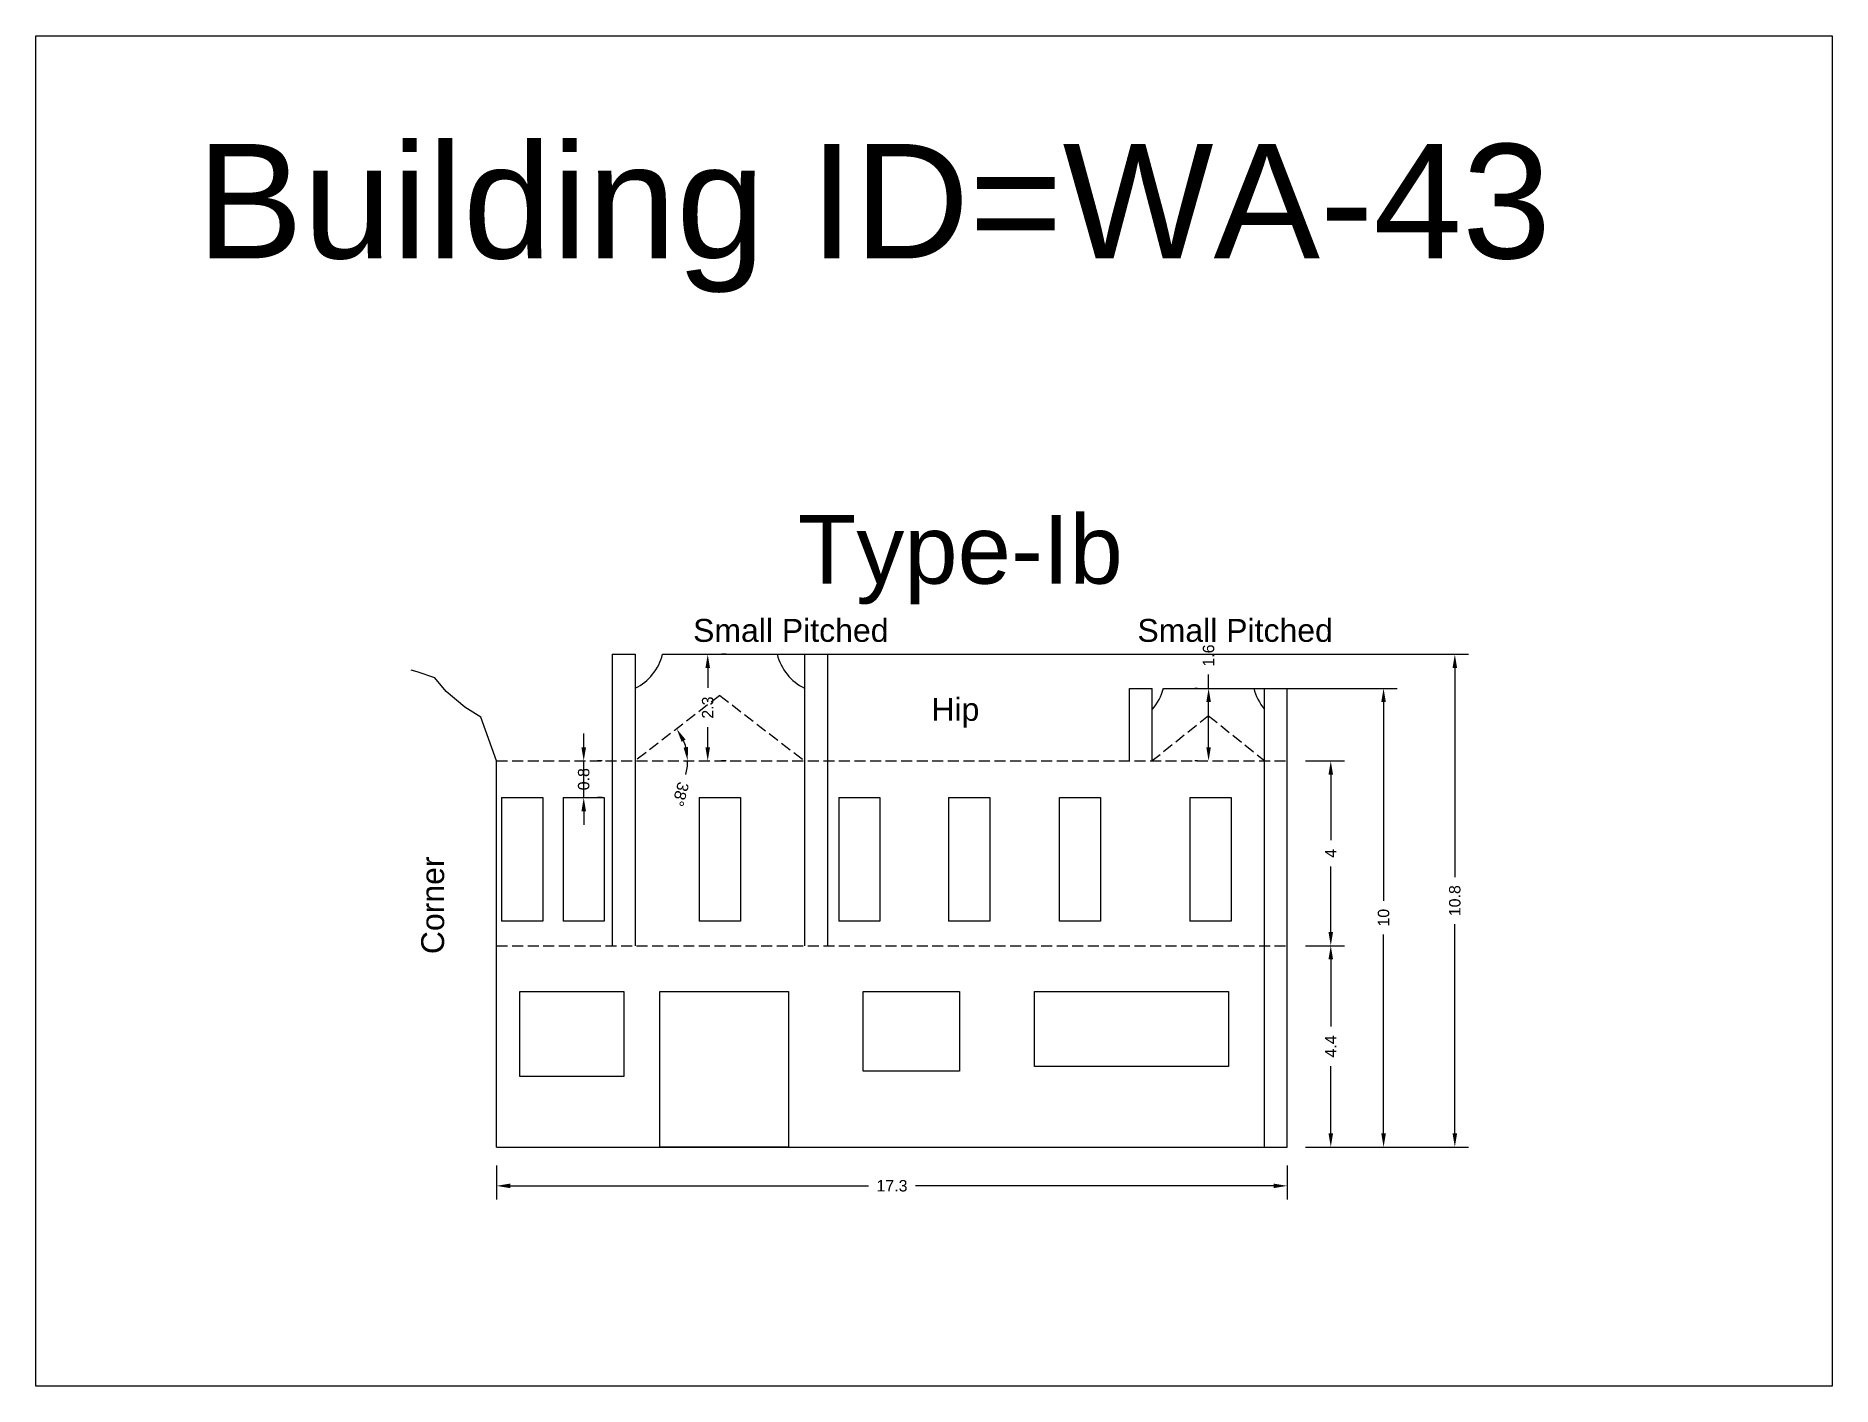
# Model space of a CAD drawing. Header units: metres. Extents: x 3416649 to 3417136, y -6712926 to -6712690.
# Drawn here: x 3416754.37 to 3416793.62, y -6712925.51 to -6712896 of the extents above; entities that cross this region are included whole.
import ezdxf

# ---------------------------------------------------------------- set-up
doc = ezdxf.new("R2010")
doc.units = ezdxf.units.M
doc.linetypes.add('ACAD_ISO02W100', pattern=[15, 12, -3])
doc.layers.add('Dotted', color=7, linetype='ACAD_ISO02W100', plot=False)
doc.styles.get("Standard").update_dxf_attribs({"font": 'arial.ttf'})
doc.dimstyles.new('ISO-25', dxfattribs={"dimtxt": 0.25, "dimasz": 0.3, "dimexe": 0.3, "dimexo": 0.4, "dimgap": 0.2, "dimtad": 0, "dimdec": 1, "dimdsep": 46, "dimtxsty": 'Standard', "dimcen": 2.5, "dimadec": 0, "dimazin": 0, "dimtfac": 1, "dimtdec": 1, "dimtmove": 0, "dimatfit": 3, "dimfxl": 1, "dimarcsym": 0})

# ---------------------------------------------------------------- blocks, each defined once
blk = doc.blocks.new('*D339')
at = {"color": 0, "lineweight": -2, "transparency": 16777216}
for p, q in [((3416766.339, -6712911.545), (3416766.339, -6712911.245)), ((3416766.339, -6712912.645), (3416766.339, -6712911.845)), ((3416766.739, -6712911.845), (3416766.639, -6712911.845)), ((3416766.739, -6712912.645), (3416766.639, -6712912.645)), ((3416766.339, -6712912.945), (3416766.339, -6712913.245))]:
    blk.add_line(p, q, dxfattribs=at)
at = {"color": 0, "transparency": 16777216}
for points in [[(3416766.289, -6712911.545), (3416766.389, -6712911.545), (3416766.339, -6712911.845)], [(3416766.289, -6712912.945), (3416766.389, -6712912.945), (3416766.339, -6712912.645)]]:
    blk.add_solid(points, dxfattribs=at)
at = {"layer": 'Defpoints', "color": 0, "transparency": 16777216}
for p in [(3416766.339, -6712911.845), (3416766.339, -6712911.845), (3416766.339, -6712912.645)]:
    blk.add_point(p, dxfattribs=at)
at = {"color": 0, "transparency": 16777216, "insert": (3416766.339, -6712912.245), "char_height": 0.25, "attachment_point": 5, "rotation": 90}
blk.add_mtext('0.8', dxfattribs=at)
blk = doc.blocks.new('*D340')
at = {"color": 0, "lineweight": -2, "transparency": 16777216}
for p, q in [((3416764.436, -6712920.685), (3416764.436, -6712921.432)), ((3416781.714, -6712920.685), (3416781.714, -6712921.432)), ((3416764.736, -6712921.132), (3416772.562, -6712921.132)), ((3416781.414, -6712921.132), (3416773.588, -6712921.132))]:
    blk.add_line(p, q, dxfattribs=at)
at = {"color": 0, "transparency": 16777216}
for points in [[(3416764.736, -6712921.082), (3416764.736, -6712921.182), (3416764.436, -6712921.132)], [(3416781.414, -6712921.082), (3416781.414, -6712921.182), (3416781.714, -6712921.132)]]:
    blk.add_solid(points, dxfattribs=at)
at = {"layer": 'Defpoints', "color": 0, "transparency": 16777216}
for p in [(3416764.436, -6712920.285), (3416781.714, -6712920.285), (3416781.714, -6712921.132)]:
    blk.add_point(p, dxfattribs=at)
at = {"color": 0, "transparency": 16777216, "insert": (3416773.075, -6712921.132), "char_height": 0.25, "attachment_point": 5}
blk.add_mtext('17.3', dxfattribs=at)
blk = doc.blocks.new('*D341')
at = {"color": 0, "lineweight": -2, "transparency": 16777216}
for p, q in [((3416782.114, -6712915.885), (3416782.964, -6712915.885)), ((3416782.664, -6712916.185), (3416782.664, -6712917.653)), ((3416782.664, -6712919.985), (3416782.664, -6712918.517)), ((3416782.114, -6712920.285), (3416782.964, -6712920.285))]:
    blk.add_line(p, q, dxfattribs=at)
at = {"color": 0, "transparency": 16777216}
for points in [[(3416782.614, -6712916.185), (3416782.714, -6712916.185), (3416782.664, -6712915.885)], [(3416782.614, -6712919.985), (3416782.714, -6712919.985), (3416782.664, -6712920.285)]]:
    blk.add_solid(points, dxfattribs=at)
at = {"layer": 'Defpoints', "color": 0, "transparency": 16777216}
for p in [(3416781.714, -6712915.885), (3416782.664, -6712915.885), (3416781.714, -6712920.285)]:
    blk.add_point(p, dxfattribs=at)
at = {"color": 0, "transparency": 16777216, "insert": (3416782.664, -6712918.085), "char_height": 0.25, "attachment_point": 5, "rotation": 90}
blk.add_mtext('4.4', dxfattribs=at)
blk = doc.blocks.new('*D342')
at = {"color": 0, "lineweight": -2, "transparency": 16777216}
for p, q in [((3416782.114, -6712911.845), (3416782.964, -6712911.845)), ((3416782.664, -6712912.145), (3416782.664, -6712913.579)), ((3416782.664, -6712915.585), (3416782.664, -6712914.152)), ((3416782.114, -6712915.885), (3416782.964, -6712915.885))]:
    blk.add_line(p, q, dxfattribs=at)
at = {"color": 0, "transparency": 16777216}
for points in [[(3416782.614, -6712912.145), (3416782.714, -6712912.145), (3416782.664, -6712911.845)], [(3416782.614, -6712915.585), (3416782.714, -6712915.585), (3416782.664, -6712915.885)]]:
    blk.add_solid(points, dxfattribs=at)
at = {"layer": 'Defpoints', "color": 0, "transparency": 16777216}
for p in [(3416781.714, -6712911.845), (3416782.664, -6712911.845), (3416781.714, -6712915.885)]:
    blk.add_point(p, dxfattribs=at)
at = {"color": 0, "transparency": 16777216, "insert": (3416782.664, -6712913.865), "char_height": 0.25, "attachment_point": 5, "rotation": 90}
blk.add_mtext('4', dxfattribs=at)
blk = doc.blocks.new('*D343')
at = {"color": 0, "lineweight": -2, "transparency": 16777216}
for p, q in [((3416780.394, -6712910.259), (3416784.118, -6712910.259)), ((3416783.818, -6712910.559), (3416783.818, -6712914.905)), ((3416783.818, -6712919.985), (3416783.818, -6712915.639)), ((3416782.114, -6712920.285), (3416784.118, -6712920.285))]:
    blk.add_line(p, q, dxfattribs=at)
at = {"color": 0, "transparency": 16777216}
for points in [[(3416783.768, -6712910.559), (3416783.868, -6712910.559), (3416783.818, -6712910.259)], [(3416783.768, -6712919.985), (3416783.868, -6712919.985), (3416783.818, -6712920.285)]]:
    blk.add_solid(points, dxfattribs=at)
at = {"layer": 'Defpoints', "color": 0, "transparency": 16777216}
for p in [(3416779.994, -6712910.259), (3416783.818, -6712910.259), (3416781.714, -6712920.285)]:
    blk.add_point(p, dxfattribs=at)
at = {"color": 0, "transparency": 16777216, "insert": (3416783.818, -6712915.272), "char_height": 0.25, "attachment_point": 5, "rotation": 90}
blk.add_mtext('10', dxfattribs=at)
blk = doc.blocks.new('*D344')
at = {"color": 0, "lineweight": -2, "transparency": 16777216}
for p, q in [((3416770.574, -6712909.515), (3416785.675, -6712909.515)), ((3416785.375, -6712909.815), (3416785.375, -6712914.387)), ((3416785.375, -6712919.985), (3416785.375, -6712915.413)), ((3416782.114, -6712920.285), (3416785.675, -6712920.285))]:
    blk.add_line(p, q, dxfattribs=at)
at = {"color": 0, "transparency": 16777216}
for points in [[(3416785.325, -6712909.815), (3416785.425, -6712909.815), (3416785.375, -6712909.515)], [(3416785.325, -6712919.985), (3416785.425, -6712919.985), (3416785.375, -6712920.285)]]:
    blk.add_solid(points, dxfattribs=at)
at = {"layer": 'Defpoints', "color": 0, "transparency": 16777216}
for p in [(3416770.174, -6712909.515), (3416785.375, -6712909.515), (3416781.714, -6712920.285)]:
    blk.add_point(p, dxfattribs=at)
at = {"color": 0, "transparency": 16777216, "insert": (3416785.375, -6712914.9), "char_height": 0.25, "attachment_point": 5, "rotation": 90}
blk.add_mtext('10.8', dxfattribs=at)
blk = doc.blocks.new('*D345')
at = {"color": 0, "lineweight": -2, "transparency": 16777216}
for p, q in [((3416769.449, -6712909.515), (3416769.349, -6712909.515)), ((3416769.049, -6712909.815), (3416769.049, -6712910.25)), ((3416769.049, -6712911.545), (3416769.049, -6712911.11)), ((3416769.449, -6712911.845), (3416769.349, -6712911.845))]:
    blk.add_line(p, q, dxfattribs=at)
at = {"color": 0, "transparency": 16777216}
for points in [[(3416768.999, -6712909.815), (3416769.099, -6712909.815), (3416769.049, -6712909.515)], [(3416768.999, -6712911.545), (3416769.099, -6712911.545), (3416769.049, -6712911.845)]]:
    blk.add_solid(points, dxfattribs=at)
at = {"layer": 'Defpoints', "color": 0, "transparency": 16777216}
for p in [(3416769.049, -6712909.515), (3416769.049, -6712909.515), (3416769.049, -6712911.845)]:
    blk.add_point(p, dxfattribs=at)
at = {"color": 0, "transparency": 16777216, "insert": (3416769.049, -6712910.68), "char_height": 0.25, "attachment_point": 5, "rotation": 90}
blk.add_mtext('2.3', dxfattribs=at)
blk = doc.blocks.new('*D346')
at = {"color": 0, "lineweight": -2, "transparency": 16777216}
for p, q in [((3416779.994, -6712910.259), (3416779.994, -6712909.959)), ((3416779.754, -6712910.259), (3416779.694, -6712910.259)), ((3416779.994, -6712911.545), (3416779.994, -6712910.559)), ((3416779.754, -6712911.845), (3416779.694, -6712911.845))]:
    blk.add_line(p, q, dxfattribs=at)
at = {"color": 0, "transparency": 16777216}
for points in [[(3416779.944, -6712910.559), (3416780.044, -6712910.559), (3416779.994, -6712910.259)], [(3416779.944, -6712911.545), (3416780.044, -6712911.545), (3416779.994, -6712911.845)]]:
    blk.add_solid(points, dxfattribs=at)
at = {"layer": 'Defpoints', "color": 0, "transparency": 16777216}
for p in [(3416779.994, -6712910.259), (3416780.154, -6712910.259), (3416780.154, -6712911.845)]:
    blk.add_point(p, dxfattribs=at)
at = {"color": 0, "transparency": 16777216, "insert": (3416779.994, -6712909.543), "char_height": 0.25, "attachment_point": 5, "rotation": 90}
blk.add_mtext('1.6', dxfattribs=at)
blk = doc.blocks.new('*D347')
at = {"color": 0, "lineweight": -2, "transparency": 16777216}
for start, end in [(15.0471, 22.656), (344.9529, 0)]:
    blk.add_arc((3416767.464, -6712911.845), 1.146, start, end, dxfattribs=at)
at = {"color": 0, "transparency": 16777216}
for points in [[(3416768.478, -6712911.429), (3416768.565, -6712911.379), (3416768.371, -6712911.145)], [(3416768.62, -6712911.541), (3416768.521, -6712911.554), (3416768.61, -6712911.845)]]:
    blk.add_solid(points, dxfattribs=at)
at = {"layer": 'Defpoints', "color": 0, "transparency": 16777216}
for p in [(3416769.314, -6712910.415), (3416768.502, -6712911.359), (3416764.436, -6712911.845), (3416767.464, -6712911.845), (3416781.714, -6712911.845)]:
    blk.add_point(p, dxfattribs=at)
at = {"color": 0, "transparency": 16777216, "insert": (3416768.455, -6712912.572), "char_height": 0.25, "attachment_point": 5, "rotation": 254.9529}
blk.add_mtext('38°', dxfattribs=at)

msp = doc.modelspace()

# ---------------------------------------------------------------- linework, layer by layer
for points in [[(3416754.368, -6712896.001), (3416793.619, -6712896.001), (3416793.619, -6712925.508), (3416754.368, -6712925.508)], [(3416764.942, -6712916.885), (3416767.213, -6712916.885), (3416767.213, -6712918.739), (3416764.942, -6712918.739)], [(3416768, -6712916.885), (3416770.815, -6712916.885), (3416770.815, -6712920.285), (3416768, -6712920.285)], [(3416772.447, -6712916.885), (3416774.553, -6712916.885), (3416774.553, -6712918.625), (3416772.447, -6712918.625)], [(3416776.19, -6712916.885), (3416780.427, -6712916.885), (3416780.427, -6712918.527), (3416776.19, -6712918.527)]]:
    msp.add_lwpolyline(points, close=True)
for points in [[(3416766.964, -6712909.515), (3416767.464, -6712909.515)], [(3416766.964, -6712909.515), (3416766.964, -6712915.885)], [(3416767.464, -6712909.515), (3416767.464, -6712915.885)], [(3416768.064, -6712909.515), (3416770.564, -6712909.515)], [(3416771.164, -6712909.515), (3416771.164, -6712915.885)], [(3416771.164, -6712909.515), (3416771.664, -6712909.515)], [(3416771.664, -6712909.515), (3416771.664, -6712915.885)], [(3416764.436, -6712911.845), (3416764.088, -6712910.889), (3416763.738, -6712910.674), (3416763.333, -6712910.327), (3416763.086, -6712910.027), (3416762.696, -6712909.901), (3416762.571, -6712909.86)], [(3416771.164, -6712910.259), (3416771.164, -6712910.259)], [(3416778.264, -6712911.845), (3416778.264, -6712910.259)], [(3416778.264, -6712910.259), (3416778.764, -6712910.259)], [(3416778.764, -6712911.845), (3416778.764, -6712910.259)], [(3416779.007, -6712910.259), (3416780.981, -6712910.259)], [(3416781.214, -6712920.285), (3416781.214, -6712910.259)], [(3416781.214, -6712910.259), (3416781.714, -6712910.259)], [(3416781.714, -6712920.285), (3416781.714, -6712910.259)], [(3416764.436, -6712920.285), (3416764.436, -6712911.845)], [(3416764.544, -6712912.645), (3416765.444, -6712912.645), (3416765.444, -6712915.345)], [(3416764.544, -6712912.645), (3416764.544, -6712912.645), (3416764.544, -6712915.345)], [(3416765.889, -6712912.645), (3416766.789, -6712912.645), (3416766.789, -6712915.345)], [(3416765.889, -6712912.645), (3416765.889, -6712912.645), (3416765.889, -6712915.345)], [(3416768.864, -6712912.645), (3416769.764, -6712912.645), (3416769.764, -6712915.345)], [(3416768.864, -6712912.645), (3416768.864, -6712912.645), (3416768.864, -6712915.345)], [(3416771.912, -6712912.645), (3416772.812, -6712912.645), (3416772.812, -6712915.345)], [(3416771.912, -6712912.645), (3416771.912, -6712912.645), (3416771.912, -6712915.345)], [(3416774.312, -6712912.645), (3416775.212, -6712912.645), (3416775.212, -6712915.345)], [(3416774.312, -6712912.645), (3416774.312, -6712912.645), (3416774.312, -6712915.345)], [(3416776.734, -6712912.645), (3416777.634, -6712912.645), (3416777.634, -6712915.345), (3416776.734, -6712915.345), (3416776.734, -6712912.645), (3416776.734, -6712912.645)], [(3416779.584, -6712912.645), (3416780.484, -6712912.645), (3416780.484, -6712915.345)], [(3416779.584, -6712912.645), (3416779.584, -6712912.645), (3416779.584, -6712915.345)], [(3416765.444, -6712915.345), (3416764.544, -6712915.345)], [(3416766.789, -6712915.345), (3416765.889, -6712915.345)], [(3416769.764, -6712915.345), (3416768.864, -6712915.345)], [(3416772.812, -6712915.345), (3416771.912, -6712915.345)], [(3416775.212, -6712915.345), (3416774.312, -6712915.345)], [(3416780.484, -6712915.345), (3416779.584, -6712915.345)], [(3416764.436, -6712920.285), (3416781.714, -6712920.285)]]:
    msp.add_lwpolyline(points)
for centre, start, end in [((3416766.95, -6712909.229), 296.5615, 345.6215), ((3416771.679, -6712909.229), 194.3785, 243.4385), ((3416777.892, -6712909.973), 319.2876, 345.6215), ((3416782.095, -6712909.973), 194.3785, 220.0609)]:
    msp.add_arc(centre, 1.15, start, end)
at = {"layer": 'Dotted', "ltscale": 0.02}
for points in [[(3416769.314, -6712910.415), (3416767.464, -6712911.845)], [(3416769.314, -6712910.415), (3416771.164, -6712911.845)], [(3416779.994, -6712910.859), (3416778.764, -6712911.845)], [(3416779.994, -6712910.859), (3416781.223, -6712911.845)], [(3416764.436, -6712911.845), (3416781.714, -6712911.845)], [(3416764.436, -6712915.885), (3416781.714, -6712915.885)]]:
    msp.add_lwpolyline(points, dxfattribs=at)

# ---------------------------------------------------------------- texts
at = {"attachment_point": 1}
for s, heights, insert, char_height in [('Building ID=WA-43', [0.517], (3416757.878, -6712898.362), 2.5), ('Type-Ib ', [0.517], (3416771.017, -6712906.472), 1.5), ('Small Pitched', [0], (3416768.729, -6712908.743), 0.5), ('Small Pitched', [0], (3416778.439, -6712908.743), 0.5), ('Hip', [0], (3416773.937, -6712910.468), 0.5)]:
    msp.add_mtext_dynamic_manual_height_columns(s, width=67.86454, gutter_width=12.5, heights=heights, dxfattribs=dict(at, insert=insert, char_height=char_height))
at = {"insert": (3416762.788, -6712916.068), "char_height": 0.5, "attachment_point": 1, "rotation": 90}
msp.add_mtext_dynamic_manual_height_columns('Corner', width=5.56065, gutter_width=12.5, heights=[0], dxfattribs=at)

# ---------------------------------------------------------------- dimensions: what is measured, and where the dimension line sits
for base, p1, p2, picture, middle in [((3416769.049, -6712909.515), (3416769.049, -6712911.845), (3416769.049, -6712909.515), '*D345', (3416769.049, -6712910.68)), ((3416785.375, -6712909.515), (3416781.714, -6712920.285), (3416770.174, -6712909.515), '*D344', (3416785.375, -6712914.9)), ((3416779.994, -6712910.259), (3416780.154, -6712911.845), (3416780.154, -6712910.259), '*D346', (3416779.994, -6712909.543)), ((3416783.818, -6712910.259), (3416781.714, -6712920.285), (3416779.994, -6712910.259), '*D343', (3416783.818, -6712915.272)), ((3416782.664, -6712911.845), (3416781.714, -6712915.885), (3416781.714, -6712911.845), '*D342', (3416782.664, -6712913.865)), ((3416782.664, -6712915.885), (3416781.714, -6712920.285), (3416781.714, -6712915.885), '*D341', (3416782.664, -6712918.085))]:
    dim = msp.add_linear_dim(base=base, p1=p1, p2=p2, angle=90, dimstyle='ISO-25')
    dim.commit()
    dim.dimension.update_dxf_attribs({"geometry": picture, "text_midpoint": middle})
dim = msp.add_angular_dim_2l(base=(3416768.502, -6712911.359), line1=((3416764.436, -6712911.845), (3416781.714, -6712911.845)), line2=((3416769.314, -6712910.415), (3416767.464, -6712911.845)), dimstyle='ISO-25')
dim.commit()
dim.dimension.update_dxf_attribs({"geometry": '*D347', "text_midpoint": (3416768.455, -6712912.572)})
dim = msp.add_linear_dim(base=(3416766.339, -6712911.845), p1=(3416766.339, -6712912.645), p2=(3416766.339, -6712911.845), angle=90, dimstyle='ISO-25')
dim.commit()
dim.dimension.update_dxf_attribs({"geometry": '*D339', "text_midpoint": (3416766.339, -6712912.245), "dimtype": 160})
dim = msp.add_linear_dim(base=(3416781.714, -6712921.132), p1=(3416764.436, -6712920.285), p2=(3416781.714, -6712920.285), dimstyle='ISO-25')
dim.commit()
dim.dimension.update_dxf_attribs({"geometry": '*D340', "text_midpoint": (3416773.075, -6712921.132)})

doc.saveas('drawing.dxf')
